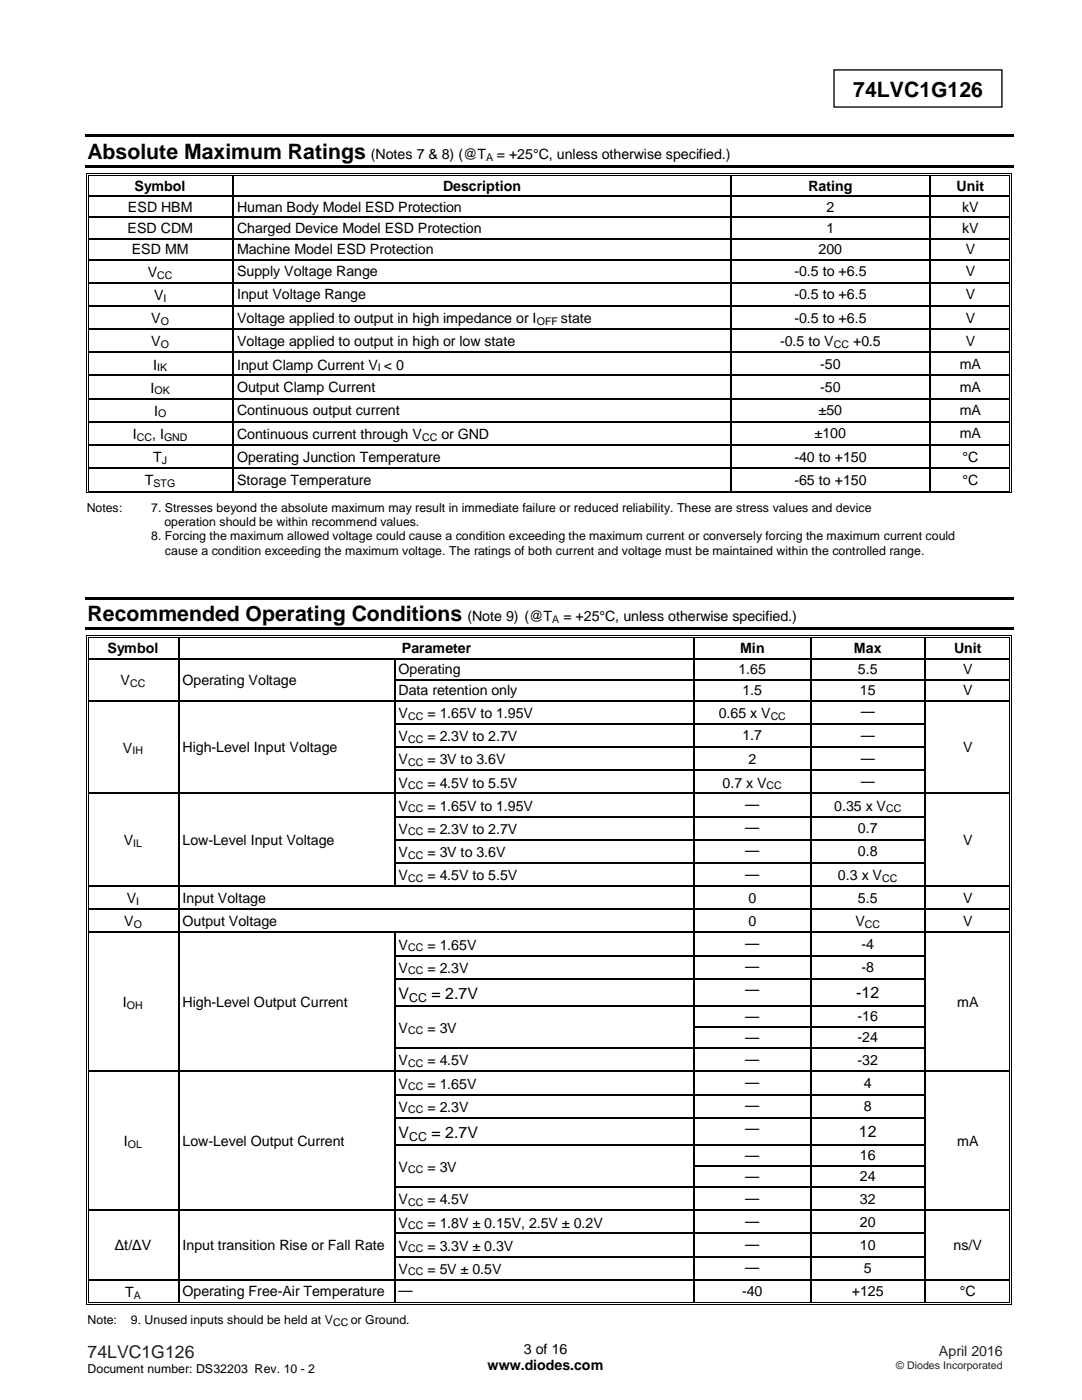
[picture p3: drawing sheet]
<svg xmlns="http://www.w3.org/2000/svg" width="216mm" height="279mm" viewBox="0 0 216 279" stroke-linecap="round" stroke-linejoin="round" font-family="sans-serif">
<defs><g id="words">
<g font-size="4.2">
<text x="170.3" y="19.3">74LVC1G126</text>
<text x="17.5" y="31.7">Absolute Maximum Ratings</text>
<text x="17.5" y="123.9">Recommended Operating Conditions</text>
</g>
<text font-size="3.5" fill="#231f20" x="17.5" y="270.9">74LVC1G126</text>
<g font-size="3.2">
<text x="79.5" y="199.4">V</text>
<text x="86.1" y="199.4">= 2.7V</text>
<text x="170.9" y="199.2">-12</text>
<text x="79.5" y="227.2">V</text>
<text x="86.1" y="227.2">= 2.7V</text>
<text x="171.4" y="226.9">12</text>
</g>
<g font-size="2.8">
<text x="74" y="31.7">(Notes 7 &amp; 8) (@T</text>
<text x="99.2" y="31.7">= +25°C, unless otherwise specified.)</text>
<text x="26.8" y="38">Symbol</text>
<text x="88.4" y="38">Description</text>
<text x="161.3" y="38">Rating</text>
<text x="190.9" y="38">Unit</text>
<text x="25.5" y="46.5">ESD CDM</text>
<text x="25.5" y="42.3">ESD HBM</text>
<text x="47.3" y="42.3">Human Body Model ESD Protection</text>
<text x="47.3" y="46.5">Charged Device Model ESD Protection</text>
<text x="164.9" y="42.3">2</text>
<text x="164.9" y="46.5">1</text>
<text x="192" y="42.3">kV</text>
<text x="192" y="46.5">kV</text>
<text x="26.3" y="50.7">ESD MM</text>
<text x="47.3" y="50.7">Machine Model ESD Protection</text>
<text x="163.3" y="50.7">200</text>
<text x="192.7" y="50.7">V</text>
<text x="29.5" y="55.3">V</text>
<text x="30.7" y="59.9">V</text>
<text x="47.3" y="55.1">Supply Voltage Range</text>
<text x="47.3" y="59.7">Input Voltage Range</text>
<text x="158.5" y="55.1">-0.5 to +6.5</text>
<text x="158.5" y="59.7">-0.5 to +6.5</text>
<text x="192.7" y="55.1">V</text>
<text x="192.7" y="59.7">V</text>
<text x="30.2" y="64.5">V</text>
<text x="47.3" y="64.5">Voltage applied to output in high impedance or I</text>
<text x="111.9" y="64.5">state</text>
<text x="158.5" y="64.4">-0.5 to +6.5</text>
<text x="192.7" y="64.4">V</text>
<text x="30.2" y="69.1">V</text>
<text x="47.3" y="69">Voltage applied to output in high or low state</text>
<text x="155.6" y="69.1">-0.5 to V</text>
<text x="170.2" y="69.1">+0.5</text>
<text x="192.7" y="69">V</text>
<text x="30.6" y="73.8">I</text>
<text x="47.3" y="73.8">Input Clamp Current V &lt; 0</text>
<text x="163.6" y="73.6">-50</text>
<text x="191.5" y="73.6">mA</text>
<text x="30" y="78.4">I</text>
<text x="30.7" y="83">I</text>
<text x="47.3" y="78.2">Output Clamp Current</text>
<text x="47.3" y="82.9">Continuous output current</text>
<text x="163.3" y="82.9">±50</text>
<text x="163.6" y="78.2">-50</text>
<text x="191.5" y="78.2">mA</text>
<text x="191.5" y="82.9">mA</text>
<text x="26.5" y="87.6">I</text>
<text x="30.4" y="87.6">, I</text>
<text x="47.3" y="87.6">Continuous current through V</text>
<text x="88.1" y="87.6">or GND</text>
<text x="162.5" y="87.5">±100</text>
<text x="191.5" y="87.5">mA</text>
<text x="30.6" y="92.3">T</text>
<text x="47.3" y="92.1">Operating Junction Temperature</text>
<text x="158.5" y="92.1">-40 to +150</text>
<text x="192.1" y="92.1">°C</text>
<text x="28.9" y="96.9">T</text>
<text x="47.3" y="96.7">Storage Temperature</text>
<text x="158.5" y="96.7">-65 to +150</text>
<text x="192.1" y="96.7">°C</text>
<text x="93.3" y="123.9">(Note 9) (@T</text>
<text x="112.4" y="123.9">= +25°C, unless otherwise specified.)</text>
<text x="21.4" y="130.3">Symbol</text>
<text x="80.2" y="130.3">Parameter</text>
<text x="147.7" y="130.3">Min</text>
<text x="170.4" y="130.3">Max</text>
<text x="190.4" y="130.3">Unit</text>
<text x="24.1" y="136.8">V</text>
<text x="36.4" y="136.6">Operating Voltage</text>
<text x="79.5" y="134.5">Operating</text>
<text x="147.3" y="134.5">1.65</text>
<text x="171.2" y="134.5">5.5</text>
<text x="192.2" y="134.5">V</text>
<text x="79.5" y="138.7">Data retention only</text>
<text x="79.5" y="143.3">V</text>
<text x="85.3" y="143.3">= 1.65V to 1.95V</text>
<text x="143.4" y="143.3">0.65 x V</text>
<text x="148.1" y="138.7">1.5</text>
<text x="171.6" y="138.7">15</text>
<text x="171.7" y="142.9">—</text>
<text x="192.2" y="138.7">V</text>
<text x="79.5" y="147.9">V</text>
<text x="85.3" y="147.9">= 2.3V to 2.7V</text>
<text x="148.1" y="147.8">1.7</text>
<text x="171.7" y="147.6">—</text>
<text x="24.5" y="150.2">V</text>
<text x="36.4" y="150.1">High-Level Input Voltage</text>
<text x="79.5" y="152.5">V</text>
<text x="85.3" y="152.5">= 3V to 3.6V</text>
<text x="149.3" y="152.4">2</text>
<text x="171.7" y="152.2">—</text>
<text x="192.2" y="150.1">V</text>
<text x="79.5" y="157.2">V</text>
<text x="79.5" y="161.8">V</text>
<text x="85.3" y="157.2">= 4.5V to 5.5V</text>
<text x="85.3" y="161.8">= 1.65V to 1.95V</text>
<text x="144.2" y="157.2">0.7 x V</text>
<text x="148.7" y="161.4">—</text>
<text x="166.4" y="161.8">0.35 x V</text>
<text x="171.7" y="156.8">—</text>
<text x="79.5" y="166.4">V</text>
<text x="85.3" y="166.4">= 2.3V to 2.7V</text>
<text x="148.7" y="166.1">—</text>
<text x="171.2" y="166.3">0.7</text>
<text x="24.7" y="168.7">V</text>
<text x="36.4" y="168.6">Low-Level Input Voltage</text>
<text x="79.5" y="171">V</text>
<text x="85.3" y="171">= 3V to 3.6V</text>
<text x="148.7" y="170.7">—</text>
<text x="171.2" y="170.9">0.8</text>
<text x="192.2" y="168.6">V</text>
<text x="79.5" y="175.7">V</text>
<text x="85.3" y="175.7">= 4.5V to 5.5V</text>
<text x="148.7" y="175.3">—</text>
<text x="167.2" y="175.7">0.3 x V</text>
<text x="24.8" y="184.9">V</text>
<text x="25.3" y="180.3">V</text>
<text x="36.4" y="180.2">Input Voltage</text>
<text x="36.4" y="184.8">Output Voltage</text>
<text x="149.3" y="180.2">0</text>
<text x="149.3" y="184.8">0</text>
<text x="170.7" y="184.9">V</text>
<text x="171.2" y="180.2">5.5</text>
<text x="192.2" y="180.2">V</text>
<text x="192.2" y="184.8">V</text>
<text x="79.5" y="189.5">V</text>
<text x="85.3" y="189.5">= 1.65V</text>
<text x="148.7" y="189.2">—</text>
<text x="171.9" y="189.4">-4</text>
<text x="79.5" y="194.1">V</text>
<text x="85.3" y="194.1">= 2.3V</text>
<text x="148.7" y="193.8">—</text>
<text x="171.9" y="194">-8</text>
<text x="24.5" y="201.1">I</text>
<text x="36.4" y="200.9">High-Level Output Current</text>
<text x="148.7" y="198.4">—</text>
<text x="148.7" y="203.9">—</text>
<text x="171.1" y="203.9">-16</text>
<text x="191" y="200.9">mA</text>
<text x="79.5" y="206.1">V</text>
<text x="85.3" y="206.1">= 3V</text>
<text x="148.7" y="208.1">—</text>
<text x="171.1" y="208.1">-24</text>
<text x="79.5" y="212.6">V</text>
<text x="85.3" y="212.6">= 4.5V</text>
<text x="148.7" y="212.3">—</text>
<text x="171.1" y="212.5">-32</text>
<text x="79.5" y="217.2">V</text>
<text x="79.5" y="221.9">V</text>
<text x="85.3" y="217.2">= 1.65V</text>
<text x="85.3" y="221.9">= 2.3V</text>
<text x="148.7" y="216.9">—</text>
<text x="148.7" y="221.5">—</text>
<text x="172.4" y="217.1">4</text>
<text x="172.4" y="221.7">8</text>
<text x="148.7" y="226.1">—</text>
<text x="24.7" y="228.8">I</text>
<text x="36.4" y="228.7">Low-Level Output Current</text>
<text x="79.5" y="233.8">V</text>
<text x="85.3" y="233.8">= 3V</text>
<text x="148.7" y="231.6">—</text>
<text x="171.6" y="231.6">16</text>
<text x="191" y="228.7">mA</text>
<text x="148.7" y="235.8">—</text>
<text x="171.6" y="235.8">24</text>
<text x="79.5" y="240.4">V</text>
<text x="79.5" y="245">V</text>
<text x="85.3" y="240.4">= 4.5V</text>
<text x="85.3" y="245">= 1.8V ± 0.15V, 2.5V ± 0.2V</text>
<text x="148.7" y="240">—</text>
<text x="148.7" y="244.6">—</text>
<text x="171.6" y="240.2">32</text>
<text x="171.6" y="244.8">20</text>
<text x="22.9" y="249.5">Δt/ΔV</text>
<text x="36.4" y="249.5">Input transition Rise or Fall Rate</text>
<text x="79.5" y="249.6">V</text>
<text x="85.3" y="249.6">= 3.3V ± 0.3V</text>
<text x="148.7" y="249.3">—</text>
<text x="171.6" y="249.5">10</text>
<text x="190.3" y="249.5">ns/V</text>
<text x="79.5" y="254.2">V</text>
<text x="85.3" y="254.2">= 5V ± 0.5V</text>
<text x="148.7" y="253.9">—</text>
<text x="172.4" y="254.1">5</text>
<text x="24.9" y="258.8">T</text>
<text x="36.4" y="258.7">Operating Free-Air Temperature</text>
<text x="79.5" y="258.5">—</text>
<text x="148.1" y="258.7">-40</text>
<text x="170" y="258.7">+125</text>
<text x="191.5" y="258.7">°C</text>
<text x="97.3" y="273.5">www.diodes.com</text>
<text x="104.5" y="270.2">3 of 16</text>
</g>
<text font-size="2.8" fill="#231f20" x="187.4" y="270.6">April 2016</text>
<g font-size="2.5">
<text x="17.3" y="102.1">Notes:</text>
<text x="30.2" y="102.1">7. Stresses beyond the absolute maximum may result in immediate failure or reduced reliability. These are stress values and device</text>
<text x="30.2" y="107.8">8. Forcing the maximum allowed voltage could cause a condition exceeding the maximum current or conversely forcing the maximum current could</text>
<text x="32.8" y="105">operation should be within recommend values.</text>
<text x="32.9" y="110.7">cause a condition exceeding the maximum voltage. The ratings of both current and voltage must be maintained within the controlled range.</text>
<text x="81.6" y="200">CC</text>
<text x="81.6" y="227.7">CC</text>
<text x="17.5" y="264.2">Note:</text>
<text x="26.1" y="264.2">9. Unused inputs should be held at V</text>
<text x="70" y="264.2">or Ground.</text>
<text x="17.5" y="274">Document number: DS32203 Rev. 10 - 2</text>
</g>
<g font-size="2.1">
<text x="97" y="32.1">A</text>
<text x="31.4" y="55.6">CC</text>
<text x="32.1" y="64.9">O</text>
<text x="32.6" y="60.2">I</text>
<text x="107.1" y="64.9">OFF</text>
<text x="32.1" y="69.5">O</text>
<text x="166.4" y="69.5">CC</text>
<text x="31.4" y="74.1">IK</text>
<text x="75.4" y="74.1">I</text>
<text x="30.8" y="78.7">OK</text>
<text x="31.5" y="83.3">O</text>
<text x="27.3" y="88">CC</text>
<text x="32.7" y="88">GND</text>
<text x="84.2" y="88">CC</text>
<text x="32.3" y="92.6">J</text>
<text x="30.7" y="97.2">STG</text>
<text x="110.2" y="124.3">A</text>
<text x="26" y="137.1">CC</text>
<text x="81.4" y="143.6">CC</text>
<text x="153.8" y="143.6">CC</text>
<text x="81.4" y="148.3">CC</text>
<text x="26.4" y="150.6">IH</text>
<text x="81.4" y="152.9">CC</text>
<text x="81.4" y="157.5">CC</text>
<text x="153" y="157.5">CC</text>
<text x="81.4" y="162.1">CC</text>
<text x="81.4" y="166.7">CC</text>
<text x="176.8" y="162.1">CC</text>
<text x="26.6" y="169.1">IL</text>
<text x="81.4" y="171.3">CC</text>
<text x="81.4" y="176">CC</text>
<text x="176" y="176">CC</text>
<text x="26.7" y="185.2">O</text>
<text x="27.2" y="180.6">I</text>
<text x="172.6" y="185.2">CC</text>
<text x="81.4" y="189.8">CC</text>
<text x="81.4" y="194.5">CC</text>
<text x="25.3" y="201.4">OH</text>
<text x="81.4" y="206.4">CC</text>
<text x="81.4" y="213">CC</text>
<text x="81.4" y="217.6">CC</text>
<text x="81.4" y="222.2">CC</text>
<text x="25.5" y="229.1">OL</text>
<text x="81.4" y="234.2">CC</text>
<text x="81.4" y="240.7">CC</text>
<text x="81.4" y="245.3">CC</text>
<text x="81.4" y="249.9">CC</text>
<text x="81.4" y="254.5">CC</text>
<text x="26.7" y="259.2">A</text>
<text x="66.5" y="264.6">CC</text>
</g>
<text font-size="2.1" fill="#231f20" x="178.9" y="273.2">© Diodes Incorporated</text>
</g></defs>
<path d="M166.4 14h33.5v7.4h-33.5z" fill="none" stroke="#000" stroke-width=".26"/>
<g fill="#000">
<path d="M17 26.9h185.2v.5h-185.2z" fill-rule="evenodd"/>
<path d="M17 33h185.2v.5h-185.2z" fill-rule="evenodd"/>
<path d="M17.2 34.6h.2v.5h-.2z" fill-rule="evenodd"/>
<path d="M17.2 34.6h.5v.2h-.5z" fill-rule="evenodd"/>
<path d="M17.2 39h.2v.3h-.2z" fill-rule="evenodd"/>
<path d="M17.6 34.9h.1v.2h-.1z" fill-rule="evenodd"/>
<path d="M17.6 34.9h.1v.2h-.1z" fill-rule="evenodd"/>
<path d="M17.6 39h.1v.3h-.1z" fill-rule="evenodd"/>
<path d="M46.4 35.1h.3z" fill-rule="evenodd"/>
<path d="M46.4 34.6h.5v.2h-.5z" fill-rule="evenodd"/>
<path d="M46.4 34.9h.5v.2h-.5z" fill-rule="evenodd"/>
<path d="M46.4 39h.3v.3h-.3z" fill-rule="evenodd"/>
<path d="M145.7 35.1h.2z" fill-rule="evenodd"/>
<path d="M145.7 34.6h.5v.2h-.5z" fill-rule="evenodd"/>
<path d="M145.7 34.9h.5v.2h-.5z" fill-rule="evenodd"/>
<path d="M145.7 39h.2v.3h-.2z" fill-rule="evenodd"/>
<path d="M185.5 35.1h.3z" fill-rule="evenodd"/>
<path d="M185.5 34.6h.5v.2h-.5z" fill-rule="evenodd"/>
<path d="M185.5 34.9h.5v.2h-.5z" fill-rule="evenodd"/>
<path d="M185.5 39h.3v.3h-.3z" fill-rule="evenodd"/>
<path d="M201.4 34.6h.5v.2h-.5z" fill-rule="evenodd"/>
<path d="M201.4 34.9h.2v.2h-.2z" fill-rule="evenodd"/>
<path d="M201.4 34.9h.2v.2h-.2z" fill-rule="evenodd"/>
<path d="M201.4 39h.2v.3h-.2z" fill-rule="evenodd"/>
<path d="M201.8 34.6h.1v.5h-.1z" fill-rule="evenodd"/>
<path d="M201.8 39h.1v.3h-.1z" fill-rule="evenodd"/>
<path d="M17.2 43.3h.2v.2h-.2z" fill-rule="evenodd"/>
<path d="M17.2 47.5h.2v.3h-.2z" fill-rule="evenodd"/>
<path d="M17.2 51.7h.2v.3h-.2z" fill-rule="evenodd"/>
<path d="M17.2 56.3h.2v.3h-.2z" fill-rule="evenodd"/>
<path d="M17.6 43.3h.1v.2h-.1z" fill-rule="evenodd"/>
<path d="M17.6 47.5h.1v.3h-.1z" fill-rule="evenodd"/>
<path d="M17.6 51.7h.1v.3h-.1z" fill-rule="evenodd"/>
<path d="M17.6 56.3h.1v.3h-.1z" fill-rule="evenodd"/>
<path d="M46.4 43.3h.3v.2h-.3z" fill-rule="evenodd"/>
<path d="M46.4 47.5h.3v.3h-.3z" fill-rule="evenodd"/>
<path d="M46.4 51.7h.3v.3h-.3z" fill-rule="evenodd"/>
<path d="M46.4 56.3h.3v.3h-.3z" fill-rule="evenodd"/>
<path d="M145.7 43.3h.2v.2h-.2z" fill-rule="evenodd"/>
<path d="M145.7 47.5h.2v.3h-.2z" fill-rule="evenodd"/>
<path d="M145.7 51.7h.2v.3h-.2z" fill-rule="evenodd"/>
<path d="M145.7 56.3h.2v.3h-.2z" fill-rule="evenodd"/>
<path d="M185.5 43.3h.3v.2h-.3z" fill-rule="evenodd"/>
<path d="M185.5 47.5h.3v.3h-.3z" fill-rule="evenodd"/>
<path d="M185.5 51.7h.3v.3h-.3z" fill-rule="evenodd"/>
<path d="M185.5 56.3h.3v.3h-.3z" fill-rule="evenodd"/>
<path d="M201.4 43.3h.2v.2h-.2z" fill-rule="evenodd"/>
<path d="M201.4 47.5h.2v.3h-.2z" fill-rule="evenodd"/>
<path d="M201.4 51.7h.2v.3h-.2z" fill-rule="evenodd"/>
<path d="M201.4 56.3h.2v.3h-.2z" fill-rule="evenodd"/>
<path d="M201.8 43.3h.1v.2h-.1z" fill-rule="evenodd"/>
<path d="M201.8 47.5h.1v.3h-.1z" fill-rule="evenodd"/>
<path d="M201.8 51.7h.1v.3h-.1z" fill-rule="evenodd"/>
<path d="M201.8 56.3h.1v.3h-.1z" fill-rule="evenodd"/>
<path d="M17.2 61h.2v.2h-.2z" fill-rule="evenodd"/>
<path d="M17.2 65.6h.2v.2h-.2z" fill-rule="evenodd"/>
<path d="M17.2 70.2h.2v.2h-.2z" fill-rule="evenodd"/>
<path d="M17.2 74.8h.2v.3h-.2z" fill-rule="evenodd"/>
<path d="M17.2 79.4h.2v.3h-.2z" fill-rule="evenodd"/>
<path d="M17.6 61h.1v.2h-.1z" fill-rule="evenodd"/>
<path d="M17.6 65.6h.1v.2h-.1z" fill-rule="evenodd"/>
<path d="M17.6 70.2h.1v.2h-.1z" fill-rule="evenodd"/>
<path d="M17.6 74.8h.1v.3h-.1z" fill-rule="evenodd"/>
<path d="M17.6 79.4h.1v.3h-.1z" fill-rule="evenodd"/>
<path d="M46.4 61h.3v.2h-.3z" fill-rule="evenodd"/>
<path d="M46.4 65.6h.3v.2h-.3z" fill-rule="evenodd"/>
<path d="M46.4 70.2h.3v.2h-.3z" fill-rule="evenodd"/>
<path d="M46.4 74.8h.3v.3h-.3z" fill-rule="evenodd"/>
<path d="M46.4 79.4h.3v.3h-.3z" fill-rule="evenodd"/>
<path d="M145.7 61h.2v.2h-.2z" fill-rule="evenodd"/>
<path d="M145.7 65.6h.2v.2h-.2z" fill-rule="evenodd"/>
<path d="M145.7 70.2h.2v.2h-.2z" fill-rule="evenodd"/>
<path d="M145.7 74.8h.2v.3h-.2z" fill-rule="evenodd"/>
<path d="M145.7 79.4h.2v.3h-.2z" fill-rule="evenodd"/>
<path d="M185.5 61h.3v.2h-.3z" fill-rule="evenodd"/>
<path d="M185.5 65.6h.3v.2h-.3z" fill-rule="evenodd"/>
<path d="M185.5 70.2h.3v.2h-.3z" fill-rule="evenodd"/>
<path d="M185.5 74.8h.3v.3h-.3z" fill-rule="evenodd"/>
<path d="M185.5 79.4h.3v.3h-.3z" fill-rule="evenodd"/>
<path d="M201.4 61h.2v.2h-.2z" fill-rule="evenodd"/>
<path d="M201.4 65.6h.2v.2h-.2z" fill-rule="evenodd"/>
<path d="M201.4 70.2h.2v.2h-.2z" fill-rule="evenodd"/>
<path d="M201.4 74.8h.2v.3h-.2z" fill-rule="evenodd"/>
<path d="M201.4 79.4h.2v.3h-.2z" fill-rule="evenodd"/>
<path d="M201.8 61h.1v.2h-.1z" fill-rule="evenodd"/>
<path d="M201.8 65.6h.1v.2h-.1z" fill-rule="evenodd"/>
<path d="M201.8 70.2h.1v.2h-.1z" fill-rule="evenodd"/>
<path d="M201.8 74.8h.1v.3h-.1z" fill-rule="evenodd"/>
<path d="M201.8 79.4h.1v.3h-.1z" fill-rule="evenodd"/>
<path d="M17.2 84h.2v.3h-.2z" fill-rule="evenodd"/>
<path d="M17.2 88.7h.2v.2h-.2z" fill-rule="evenodd"/>
<path d="M17.2 93.3h.2v.3h-.2z" fill-rule="evenodd"/>
<path d="M17.2 97.9h.2v.5h-.2z" fill-rule="evenodd"/>
<path d="M17.2 98.3h.5v.1h-.5z" fill-rule="evenodd"/>
<path d="M17.6 84h.1v.3h-.1z" fill-rule="evenodd"/>
<path d="M17.6 88.7h.1v.2h-.1z" fill-rule="evenodd"/>
<path d="M17.6 93.3h.1v.3h-.1z" fill-rule="evenodd"/>
<path d="M17.6 97.9h.1v.2h-.1z" fill-rule="evenodd"/>
<path d="M17.6 97.9h.1v.2h-.1z" fill-rule="evenodd"/>
<path d="M46.4 84h.3v.3h-.3z" fill-rule="evenodd"/>
<path d="M46.4 88.7h.3v.2h-.3z" fill-rule="evenodd"/>
<path d="M46.4 93.3h.3v.3h-.3z" fill-rule="evenodd"/>
<path d="M46.4 97.9h.5v.2h-.5z" fill-rule="evenodd"/>
<path d="M46.4 98.3h.5v.1h-.5z" fill-rule="evenodd"/>
<path d="M145.7 84h.2v.3h-.2z" fill-rule="evenodd"/>
<path d="M145.7 88.7h.2v.2h-.2z" fill-rule="evenodd"/>
<path d="M145.7 93.3h.2v.3h-.2z" fill-rule="evenodd"/>
<path d="M145.7 97.9h.5v.2h-.5z" fill-rule="evenodd"/>
<path d="M145.7 98.3h.5v.1h-.5z" fill-rule="evenodd"/>
<path d="M185.5 84h.3v.3h-.3z" fill-rule="evenodd"/>
<path d="M185.5 88.7h.3v.2h-.3z" fill-rule="evenodd"/>
<path d="M185.5 93.3h.3v.3h-.3z" fill-rule="evenodd"/>
<path d="M185.5 97.9h.5v.2h-.5z" fill-rule="evenodd"/>
<path d="M185.5 98.3h.5v.1h-.5z" fill-rule="evenodd"/>
<path d="M201.4 84h.2v.3h-.2z" fill-rule="evenodd"/>
<path d="M201.4 88.7h.2v.2h-.2z" fill-rule="evenodd"/>
<path d="M201.4 93.3h.2v.3h-.2z" fill-rule="evenodd"/>
<path d="M201.4 98.3h.5v.1h-.5z" fill-rule="evenodd"/>
<path d="M201.4 97.9h.2v.2h-.2z" fill-rule="evenodd"/>
<path d="M201.4 97.9h.2v.2h-.2z" fill-rule="evenodd"/>
<path d="M201.8 84h.1v.3h-.1z" fill-rule="evenodd"/>
<path d="M201.8 88.7h.1v.2h-.1z" fill-rule="evenodd"/>
<path d="M201.8 93.3h.1v.3h-.1z" fill-rule="evenodd"/>
<path d="M201.8 97.9h.1v.5h-.1z" fill-rule="evenodd"/>
<path d="M17 119.1h185.2v.5h-185.2z" fill-rule="evenodd"/>
<path d="M17 125.2h185.2v.5h-185.2z" fill-rule="evenodd"/>
<path d="M17.2 126.8h.2v.6h-.2z" fill-rule="evenodd"/>
<path d="M17.2 126.8h.5v.2h-.5z" fill-rule="evenodd"/>
<path d="M17.2 131.3h.2v.2h-.2z" fill-rule="evenodd"/>
<path d="M17.2 135.5h.2v.3h-.2z" fill-rule="evenodd"/>
<path d="M17.2 139.7h.2v.3h-.2z" fill-rule="evenodd"/>
<path d="M17.6 127.1h.1v.3h-.1z" fill-rule="evenodd"/>
<path d="M17.6 127.1h.1v.2h-.1z" fill-rule="evenodd"/>
<path d="M17.6 131.3h.1v.2h-.1z" fill-rule="evenodd"/>
<path d="M17.6 135.5h.1v.3h-.1z" fill-rule="evenodd"/>
<path d="M17.6 139.7h.1v.3h-.1z" fill-rule="evenodd"/>
<path d="M35.5 127.3l.3 .1z" fill-rule="evenodd"/>
<path d="M35.5 126.8h.5v.2h-.5z" fill-rule="evenodd"/>
<path d="M35.5 127.1h.5v.2h-.5z" fill-rule="evenodd"/>
<path d="M35.5 131.3h.3v.2h-.3z" fill-rule="evenodd"/>
<path d="M35.5 135.5h.3v.3h-.3z" fill-rule="evenodd"/>
<path d="M35.5 139.7h.3v.3h-.3z" fill-rule="evenodd"/>
<path d="M78.7 131.3h.2v.2h-.2z" fill-rule="evenodd"/>
<path d="M78.7 135.5h.2v.3h-.2z" fill-rule="evenodd"/>
<path d="M78.7 139.7h.2v.3h-.2z" fill-rule="evenodd"/>
<path d="M138.4 127.3l.3 .1z" fill-rule="evenodd"/>
<path d="M138.4 126.8h.5v.2h-.5z" fill-rule="evenodd"/>
<path d="M138.4 127.1h.5v.2h-.5z" fill-rule="evenodd"/>
<path d="M138.4 131.3h.3v.2h-.3z" fill-rule="evenodd"/>
<path d="M138.4 135.5h.3v.3h-.3z" fill-rule="evenodd"/>
<path d="M138.4 139.7h.3v.3h-.3z" fill-rule="evenodd"/>
<path d="M161.7 127.3l.2 .1z" fill-rule="evenodd"/>
<path d="M161.7 126.8h.5v.2h-.5z" fill-rule="evenodd"/>
<path d="M161.7 127.1h.5v.2h-.5z" fill-rule="evenodd"/>
<path d="M161.7 131.3h.2v.2h-.2z" fill-rule="evenodd"/>
<path d="M161.7 135.5h.2v.3h-.2z" fill-rule="evenodd"/>
<path d="M161.7 139.7h.2v.3h-.2z" fill-rule="evenodd"/>
<path d="M184.4 127.3l.3 .1z" fill-rule="evenodd"/>
<path d="M184.4 126.8h.5v.2h-.5z" fill-rule="evenodd"/>
<path d="M184.4 127.1h.5v.2h-.5z" fill-rule="evenodd"/>
<path d="M184.4 131.3h.3v.2h-.3z" fill-rule="evenodd"/>
<path d="M184.4 135.5h.3v.3h-.3z" fill-rule="evenodd"/>
<path d="M184.4 139.7h.3v.3h-.3z" fill-rule="evenodd"/>
<path d="M201.4 126.8h.5v.2h-.5z" fill-rule="evenodd"/>
<path d="M201.4 127.1h.2v.3h-.2z" fill-rule="evenodd"/>
<path d="M201.4 127.1h.2v.2h-.2z" fill-rule="evenodd"/>
<path d="M201.4 131.3h.2v.2h-.2z" fill-rule="evenodd"/>
<path d="M201.4 135.5h.2v.3h-.2z" fill-rule="evenodd"/>
<path d="M201.4 139.7h.2v.3h-.2z" fill-rule="evenodd"/>
<path d="M201.8 126.8h.1v.6h-.1z" fill-rule="evenodd"/>
<path d="M201.8 131.3h.1v.2h-.1z" fill-rule="evenodd"/>
<path d="M201.8 135.5h.1v.3h-.1z" fill-rule="evenodd"/>
<path d="M201.8 139.7h.1v.3h-.1z" fill-rule="evenodd"/>
<path d="M17.2 144.3h.2v.3h-.2z" fill-rule="evenodd"/>
<path d="M17.2 149h.2v.2h-.2z" fill-rule="evenodd"/>
<path d="M17.2 153.6h.2v.3h-.2z" fill-rule="evenodd"/>
<path d="M17.2 158.2h.2v.3h-.2z" fill-rule="evenodd"/>
<path d="M17.6 144.3h.1v.3h-.1z" fill-rule="evenodd"/>
<path d="M17.6 149h.1v.2h-.1z" fill-rule="evenodd"/>
<path d="M17.6 153.6h.1v.3h-.1z" fill-rule="evenodd"/>
<path d="M17.6 158.2h.1v.3h-.1z" fill-rule="evenodd"/>
<path d="M35.5 144.3h.3v.3h-.3z" fill-rule="evenodd"/>
<path d="M35.5 149h.3v.2h-.3z" fill-rule="evenodd"/>
<path d="M35.5 153.6h.3v.3h-.3z" fill-rule="evenodd"/>
<path d="M35.5 158.2h.3v.3h-.3z" fill-rule="evenodd"/>
<path d="M78.7 144.3h.2v.3h-.2z" fill-rule="evenodd"/>
<path d="M78.7 149h.2v.2h-.2z" fill-rule="evenodd"/>
<path d="M78.7 153.6h.2v.3h-.2z" fill-rule="evenodd"/>
<path d="M78.7 158.2h.2v.3h-.2z" fill-rule="evenodd"/>
<path d="M138.4 144.3h.3v.3h-.3z" fill-rule="evenodd"/>
<path d="M138.4 149h.3v.2h-.3z" fill-rule="evenodd"/>
<path d="M138.4 153.6h.3v.3h-.3z" fill-rule="evenodd"/>
<path d="M138.4 158.2h.3v.3h-.3z" fill-rule="evenodd"/>
<path d="M161.7 144.3h.2v.3h-.2z" fill-rule="evenodd"/>
<path d="M161.7 149h.2v.2h-.2z" fill-rule="evenodd"/>
<path d="M161.7 153.6h.2v.3h-.2z" fill-rule="evenodd"/>
<path d="M161.7 158.2h.2v.3h-.2z" fill-rule="evenodd"/>
<path d="M184.4 144.3h.3v.3h-.3z" fill-rule="evenodd"/>
<path d="M184.4 149h.3v.2h-.3z" fill-rule="evenodd"/>
<path d="M184.4 153.6h.3v.3h-.3z" fill-rule="evenodd"/>
<path d="M184.4 158.2h.3v.3h-.3z" fill-rule="evenodd"/>
<path d="M201.4 144.3h.2v.3h-.2z" fill-rule="evenodd"/>
<path d="M201.4 149h.2v.2h-.2z" fill-rule="evenodd"/>
<path d="M201.4 153.6h.2v.3h-.2z" fill-rule="evenodd"/>
<path d="M201.4 158.2h.2v.3h-.2z" fill-rule="evenodd"/>
<path d="M201.8 144.3h.1v.3h-.1z" fill-rule="evenodd"/>
<path d="M201.8 149h.1v.2h-.1z" fill-rule="evenodd"/>
<path d="M201.8 153.6h.1v.3h-.1z" fill-rule="evenodd"/>
<path d="M201.8 158.2h.1v.3h-.1z" fill-rule="evenodd"/>
<path d="M17.2 162.8h.2v.3h-.2z" fill-rule="evenodd"/>
<path d="M17.2 167.5h.2v.2h-.2z" fill-rule="evenodd"/>
<path d="M17.2 172.1h.2v.2h-.2z" fill-rule="evenodd"/>
<path d="M17.2 176.7h.2v.3h-.2z" fill-rule="evenodd"/>
<path d="M17.6 162.8h.1v.3h-.1z" fill-rule="evenodd"/>
<path d="M17.6 167.5h.1v.2h-.1z" fill-rule="evenodd"/>
<path d="M17.6 172.1h.1v.2h-.1z" fill-rule="evenodd"/>
<path d="M17.6 176.7h.1v.3h-.1z" fill-rule="evenodd"/>
<path d="M35.5 162.8h.3v.3h-.3z" fill-rule="evenodd"/>
<path d="M35.5 167.5h.3v.2h-.3z" fill-rule="evenodd"/>
<path d="M35.5 172.1h.3v.2h-.3z" fill-rule="evenodd"/>
<path d="M35.5 176.7h.3v.3h-.3z" fill-rule="evenodd"/>
<path d="M78.7 162.8h.2v.3h-.2z" fill-rule="evenodd"/>
<path d="M78.7 167.5h.2v.2h-.2z" fill-rule="evenodd"/>
<path d="M78.7 172.1h.2v.2h-.2z" fill-rule="evenodd"/>
<path d="M78.7 176.7h.2v.3h-.2z" fill-rule="evenodd"/>
<path d="M138.4 162.8h.3v.3h-.3z" fill-rule="evenodd"/>
<path d="M138.4 167.5h.3v.2h-.3z" fill-rule="evenodd"/>
<path d="M138.4 172.1h.3v.2h-.3z" fill-rule="evenodd"/>
<path d="M138.4 176.7h.3v.3h-.3z" fill-rule="evenodd"/>
<path d="M161.7 162.8h.2v.3h-.2z" fill-rule="evenodd"/>
<path d="M161.7 167.5h.2v.2h-.2z" fill-rule="evenodd"/>
<path d="M161.7 172.1h.2v.2h-.2z" fill-rule="evenodd"/>
<path d="M161.7 176.7h.2v.3h-.2z" fill-rule="evenodd"/>
<path d="M184.4 162.8h.3v.3h-.3z" fill-rule="evenodd"/>
<path d="M184.4 167.5h.3v.2h-.3z" fill-rule="evenodd"/>
<path d="M184.4 172.1h.3v.2h-.3z" fill-rule="evenodd"/>
<path d="M184.4 176.7h.3v.3h-.3z" fill-rule="evenodd"/>
<path d="M201.4 162.8h.2v.3h-.2z" fill-rule="evenodd"/>
<path d="M201.4 167.5h.2v.2h-.2z" fill-rule="evenodd"/>
<path d="M201.4 172.1h.2v.2h-.2z" fill-rule="evenodd"/>
<path d="M201.4 176.7h.2v.3h-.2z" fill-rule="evenodd"/>
<path d="M201.8 162.8h.1v.3h-.1z" fill-rule="evenodd"/>
<path d="M201.8 167.5h.1v.2h-.1z" fill-rule="evenodd"/>
<path d="M201.8 172.1h.1v.2h-.1z" fill-rule="evenodd"/>
<path d="M201.8 176.7h.1v.3h-.1z" fill-rule="evenodd"/>
<path d="M17.2 181.3h.2v.3h-.2z" fill-rule="evenodd"/>
<path d="M17.2 186h.2v.2h-.2z" fill-rule="evenodd"/>
<path d="M17.2 190.6h.2v.2h-.2z" fill-rule="evenodd"/>
<path d="M17.2 195.2h.2v.2h-.2z" fill-rule="evenodd"/>
<path d="M17.6 181.3h.1v.3h-.1z" fill-rule="evenodd"/>
<path d="M17.6 186h.1v.2h-.1z" fill-rule="evenodd"/>
<path d="M17.6 190.6h.1v.2h-.1z" fill-rule="evenodd"/>
<path d="M17.6 195.2h.1v.2h-.1z" fill-rule="evenodd"/>
<path d="M35.5 181.3h.3v.3h-.3z" fill-rule="evenodd"/>
<path d="M35.5 186h.3v.2h-.3z" fill-rule="evenodd"/>
<path d="M35.5 190.6h.3v.2h-.3z" fill-rule="evenodd"/>
<path d="M35.5 195.2h.3v.2h-.3z" fill-rule="evenodd"/>
<path d="M78.7 186h.2v.2h-.2z" fill-rule="evenodd"/>
<path d="M78.7 190.6h.2v.2h-.2z" fill-rule="evenodd"/>
<path d="M78.7 195.2h.2v.2h-.2z" fill-rule="evenodd"/>
<path d="M138.4 181.3h.3v.3h-.3z" fill-rule="evenodd"/>
<path d="M138.4 186h.3v.2h-.3z" fill-rule="evenodd"/>
<path d="M138.4 190.6h.3v.2h-.3z" fill-rule="evenodd"/>
<path d="M138.4 195.2h.3v.2h-.3z" fill-rule="evenodd"/>
<path d="M161.7 181.3h.2v.3h-.2z" fill-rule="evenodd"/>
<path d="M161.7 186h.2v.2h-.2z" fill-rule="evenodd"/>
<path d="M161.7 190.6h.2v.2h-.2z" fill-rule="evenodd"/>
<path d="M161.7 195.2h.2v.2h-.2z" fill-rule="evenodd"/>
<path d="M184.4 181.3h.3v.3h-.3z" fill-rule="evenodd"/>
<path d="M184.4 186h.3v.2h-.3z" fill-rule="evenodd"/>
<path d="M184.4 190.6h.3v.2h-.3z" fill-rule="evenodd"/>
<path d="M184.4 195.2h.3v.2h-.3z" fill-rule="evenodd"/>
<path d="M201.4 181.3h.2v.3h-.2z" fill-rule="evenodd"/>
<path d="M201.4 186h.2v.2h-.2z" fill-rule="evenodd"/>
<path d="M201.4 190.6h.2v.2h-.2z" fill-rule="evenodd"/>
<path d="M201.4 195.2h.2v.2h-.2z" fill-rule="evenodd"/>
<path d="M201.8 181.3h.1v.3h-.1z" fill-rule="evenodd"/>
<path d="M201.8 186h.1v.2h-.1z" fill-rule="evenodd"/>
<path d="M201.8 190.6h.1v.2h-.1z" fill-rule="evenodd"/>
<path d="M201.8 195.2h.1v.2h-.1z" fill-rule="evenodd"/>
<path d="M17.2 200.6h.2v.3h-.2z" fill-rule="evenodd"/>
<path d="M17.2 204.8h.2v.3h-.2z" fill-rule="evenodd"/>
<path d="M17.2 209.1h.2v.2h-.2z" fill-rule="evenodd"/>
<path d="M17.2 213.7h.2v.2h-.2z" fill-rule="evenodd"/>
<path d="M17.2 218.3h.2v.3h-.2z" fill-rule="evenodd"/>
<path d="M17.6 200.6h.1v.3h-.1z" fill-rule="evenodd"/>
<path d="M17.6 204.8h.1v.3h-.1z" fill-rule="evenodd"/>
<path d="M17.6 209.1h.1v.2h-.1z" fill-rule="evenodd"/>
<path d="M17.6 213.7h.1v.2h-.1z" fill-rule="evenodd"/>
<path d="M17.6 218.3h.1v.3h-.1z" fill-rule="evenodd"/>
<path d="M35.5 200.6h.3v.3h-.3z" fill-rule="evenodd"/>
<path d="M35.5 204.8h.3v.3h-.3z" fill-rule="evenodd"/>
<path d="M35.5 209.1h.3v.2h-.3z" fill-rule="evenodd"/>
<path d="M35.5 213.7h.3v.2h-.3z" fill-rule="evenodd"/>
<path d="M35.5 218.3h.3v.3h-.3z" fill-rule="evenodd"/>
<path d="M78.7 200.6h.2v.3h-.2z" fill-rule="evenodd"/>
<path d="M78.7 204.8h.2v.3h-.2z" fill-rule="evenodd"/>
<path d="M78.7 209.1h.2v.2h-.2z" fill-rule="evenodd"/>
<path d="M78.7 213.7h.2v.2h-.2z" fill-rule="evenodd"/>
<path d="M78.7 218.3h.2v.3h-.2z" fill-rule="evenodd"/>
<path d="M138.4 200.6h.3v.3h-.3z" fill-rule="evenodd"/>
<path d="M138.4 204.8h.3v.3h-.3z" fill-rule="evenodd"/>
<path d="M138.4 209.1h.3v.2h-.3z" fill-rule="evenodd"/>
<path d="M138.4 213.7h.3v.2h-.3z" fill-rule="evenodd"/>
<path d="M138.4 218.3h.3v.3h-.3z" fill-rule="evenodd"/>
<path d="M161.7 200.6h.2v.3h-.2z" fill-rule="evenodd"/>
<path d="M161.7 204.8h.2v.3h-.2z" fill-rule="evenodd"/>
<path d="M161.7 209.1h.2v.2h-.2z" fill-rule="evenodd"/>
<path d="M161.7 213.7h.2v.2h-.2z" fill-rule="evenodd"/>
<path d="M161.7 218.3h.2v.3h-.2z" fill-rule="evenodd"/>
<path d="M184.4 200.6h.3v.3h-.3z" fill-rule="evenodd"/>
<path d="M184.4 204.8h.3v.3h-.3z" fill-rule="evenodd"/>
<path d="M184.4 209.1h.3v.2h-.3z" fill-rule="evenodd"/>
<path d="M184.4 213.7h.3v.2h-.3z" fill-rule="evenodd"/>
<path d="M184.4 218.3h.3v.3h-.3z" fill-rule="evenodd"/>
<path d="M201.4 200.6h.2v.3h-.2z" fill-rule="evenodd"/>
<path d="M201.4 204.8h.2v.3h-.2z" fill-rule="evenodd"/>
<path d="M201.4 209.1h.2v.2h-.2z" fill-rule="evenodd"/>
<path d="M201.4 213.7h.2v.2h-.2z" fill-rule="evenodd"/>
<path d="M201.4 218.3h.2v.3h-.2z" fill-rule="evenodd"/>
<path d="M201.8 200.6h.1v.3h-.1z" fill-rule="evenodd"/>
<path d="M201.8 204.8h.1v.3h-.1z" fill-rule="evenodd"/>
<path d="M201.8 209.1h.1v.2h-.1z" fill-rule="evenodd"/>
<path d="M201.8 213.7h.1v.2h-.1z" fill-rule="evenodd"/>
<path d="M201.8 218.3h.1v.3h-.1z" fill-rule="evenodd"/>
<path d="M17.2 222.9h.2v.3h-.2z" fill-rule="evenodd"/>
<path d="M17.2 228.3h.2v.3h-.2z" fill-rule="evenodd"/>
<path d="M17.2 232.6h.2v.2h-.2z" fill-rule="evenodd"/>
<path d="M17.2 236.8h.2v.3h-.2z" fill-rule="evenodd"/>
<path d="M17.6 222.9h.1v.3h-.1z" fill-rule="evenodd"/>
<path d="M17.6 228.3h.1v.3h-.1z" fill-rule="evenodd"/>
<path d="M17.6 232.6h.1v.2h-.1z" fill-rule="evenodd"/>
<path d="M17.6 236.8h.1v.3h-.1z" fill-rule="evenodd"/>
<path d="M35.5 222.9h.3v.3h-.3z" fill-rule="evenodd"/>
<path d="M35.5 228.3h.3v.3h-.3z" fill-rule="evenodd"/>
<path d="M35.5 232.6h.3v.2h-.3z" fill-rule="evenodd"/>
<path d="M35.5 236.8h.3v.3h-.3z" fill-rule="evenodd"/>
<path d="M78.7 222.9h.2v.3h-.2z" fill-rule="evenodd"/>
<path d="M78.7 228.3h.2v.3h-.2z" fill-rule="evenodd"/>
<path d="M78.7 232.6h.2v.2h-.2z" fill-rule="evenodd"/>
<path d="M78.7 236.8h.2v.3h-.2z" fill-rule="evenodd"/>
<path d="M138.4 222.9h.3v.3h-.3z" fill-rule="evenodd"/>
<path d="M138.4 228.3h.3v.3h-.3z" fill-rule="evenodd"/>
<path d="M138.4 232.6h.3v.2h-.3z" fill-rule="evenodd"/>
<path d="M138.4 236.8h.3v.3h-.3z" fill-rule="evenodd"/>
<path d="M161.7 222.9h.2v.3h-.2z" fill-rule="evenodd"/>
<path d="M161.7 228.3h.2v.3h-.2z" fill-rule="evenodd"/>
<path d="M161.7 232.6h.2v.2h-.2z" fill-rule="evenodd"/>
<path d="M161.7 236.8h.2v.3h-.2z" fill-rule="evenodd"/>
<path d="M184.4 222.9h.3v.3h-.3z" fill-rule="evenodd"/>
<path d="M184.4 228.3h.3v.3h-.3z" fill-rule="evenodd"/>
<path d="M184.4 232.6h.3v.2h-.3z" fill-rule="evenodd"/>
<path d="M184.4 236.8h.3v.3h-.3z" fill-rule="evenodd"/>
<path d="M201.4 222.9h.2v.3h-.2z" fill-rule="evenodd"/>
<path d="M201.4 228.3h.2v.3h-.2z" fill-rule="evenodd"/>
<path d="M201.4 232.6h.2v.2h-.2z" fill-rule="evenodd"/>
<path d="M201.4 236.8h.2v.3h-.2z" fill-rule="evenodd"/>
<path d="M201.8 222.9h.1v.3h-.1z" fill-rule="evenodd"/>
<path d="M201.8 228.3h.1v.3h-.1z" fill-rule="evenodd"/>
<path d="M201.8 232.6h.1v.2h-.1z" fill-rule="evenodd"/>
<path d="M201.8 236.8h.1v.3h-.1z" fill-rule="evenodd"/>
<path d="M17.2 241.4h.2v.3h-.2z" fill-rule="evenodd"/>
<path d="M17.2 246h.2v.3h-.2z" fill-rule="evenodd"/>
<path d="M17.2 250.6h.2v.3h-.2z" fill-rule="evenodd"/>
<path d="M17.2 255.3h.2v.2h-.2z" fill-rule="evenodd"/>
<path d="M17.6 241.4h.1v.3h-.1z" fill-rule="evenodd"/>
<path d="M17.6 246h.1v.3h-.1z" fill-rule="evenodd"/>
<path d="M17.6 250.6h.1v.3h-.1z" fill-rule="evenodd"/>
<path d="M17.6 255.3h.1v.2h-.1z" fill-rule="evenodd"/>
<path d="M35.5 241.4h.3v.3h-.3z" fill-rule="evenodd"/>
<path d="M35.5 246h.3v.3h-.3z" fill-rule="evenodd"/>
<path d="M35.5 250.6h.3v.3h-.3z" fill-rule="evenodd"/>
<path d="M35.5 255.3h.3v.2h-.3z" fill-rule="evenodd"/>
<path d="M78.7 241.4h.2v.3h-.2z" fill-rule="evenodd"/>
<path d="M78.7 246h.2v.3h-.2z" fill-rule="evenodd"/>
<path d="M78.7 250.6h.2v.3h-.2z" fill-rule="evenodd"/>
<path d="M78.7 255.3h.2v.2h-.2z" fill-rule="evenodd"/>
<path d="M138.4 241.4h.3v.3h-.3z" fill-rule="evenodd"/>
<path d="M138.4 246h.3v.3h-.3z" fill-rule="evenodd"/>
<path d="M138.4 250.6h.3v.3h-.3z" fill-rule="evenodd"/>
<path d="M138.4 255.3h.3v.2h-.3z" fill-rule="evenodd"/>
<path d="M161.7 241.4h.2v.3h-.2z" fill-rule="evenodd"/>
<path d="M161.7 246h.2v.3h-.2z" fill-rule="evenodd"/>
<path d="M161.7 250.6h.2v.3h-.2z" fill-rule="evenodd"/>
<path d="M161.7 255.3h.2v.2h-.2z" fill-rule="evenodd"/>
<path d="M184.4 241.4h.3v.3h-.3z" fill-rule="evenodd"/>
<path d="M184.4 246h.3v.3h-.3z" fill-rule="evenodd"/>
<path d="M184.4 250.6h.3v.3h-.3z" fill-rule="evenodd"/>
<path d="M184.4 255.3h.3v.2h-.3z" fill-rule="evenodd"/>
<path d="M201.4 241.4h.2v.3h-.2z" fill-rule="evenodd"/>
<path d="M201.4 246h.2v.3h-.2z" fill-rule="evenodd"/>
<path d="M201.4 250.6h.2v.3h-.2z" fill-rule="evenodd"/>
<path d="M201.4 255.3h.2v.2h-.2z" fill-rule="evenodd"/>
<path d="M201.8 241.4h.1v.3h-.1z" fill-rule="evenodd"/>
<path d="M201.8 246h.1v.3h-.1z" fill-rule="evenodd"/>
<path d="M201.8 250.6h.1v.3h-.1z" fill-rule="evenodd"/>
<path d="M201.8 255.3h.1v.2h-.1z" fill-rule="evenodd"/>
<path d="M17.2 259.9h.2v.5h-.2z" fill-rule="evenodd"/>
<path d="M17.2 260.3h.5v.1h-.5z" fill-rule="evenodd"/>
<path d="M17.6 259.9h.1v.2h-.1z" fill-rule="evenodd"/>
<path d="M17.6 259.9h.1v.2h-.1z" fill-rule="evenodd"/>
<path d="M35.5 259.9h.5v.2h-.5z" fill-rule="evenodd"/>
<path d="M35.5 260.3h.5v.1h-.5z" fill-rule="evenodd"/>
<path d="M78.7 259.9h.5v.2h-.5z" fill-rule="evenodd"/>
<path d="M78.7 260.3h.5v.1h-.5z" fill-rule="evenodd"/>
<path d="M138.4 259.9h.5v.2h-.5z" fill-rule="evenodd"/>
<path d="M138.4 260.3h.5v.1h-.5z" fill-rule="evenodd"/>
<path d="M161.7 259.9h.5v.2h-.5z" fill-rule="evenodd"/>
<path d="M161.7 260.3h.5v.1h-.5z" fill-rule="evenodd"/>
<path d="M184.4 259.9h.5v.2h-.5z" fill-rule="evenodd"/>
<path d="M184.4 260.3h.5v.1h-.5z" fill-rule="evenodd"/>
<path d="M201.4 260.3h.5v.1h-.5z" fill-rule="evenodd"/>
<path d="M201.4 259.9h.2v.2h-.2z" fill-rule="evenodd"/>
<path d="M201.4 259.9h.2v.2h-.2z" fill-rule="evenodd"/>
<path d="M201.8 259.9h.1v.5h-.1z" fill-rule="evenodd"/>
</g>
<g fill="none" stroke="#000" stroke-width=".2">
<path d="M17.3 35.1v3.9M17.3 39.3v4M17.7 35.1v3.9M17.7 39.3v4M17.7 34.7h28.7M17.7 35h28.7M46.9 34.7h98.8M46.9 35h98.8M146.2 34.7h39.3M146.2 35h39.3M186 34.7h15.4M186 35h15.4"/>
<path d="M201.5 35.1v3.9M201.5 39.3v4M201.8 35.1v3.9M201.8 39.3v4M17.3 43.5v4M17.3 47.8v3.9M17.3 52v4.3M17.3 56.6v4.4M17.7 43.5v4M17.7 47.8v3.9M17.7 52v4.3M17.7 56.6v4.4"/>
<path d="M201.5 43.5v4M201.5 47.8v3.9M201.5 52v4.3M201.5 56.6v4.4M201.8 43.5v4M201.8 47.8v3.9M201.8 52v4.3M201.8 56.6v4.4M17.3 61.2v4.4M17.3 65.8v4.4M17.3 70.4v4.4M17.3 75.1v4.3"/>
<path d="M17.3 79.7v4.3M17.7 61.2v4.4M17.7 65.8v4.4M17.7 70.4v4.4M17.7 75.1v4.3M17.7 79.7v4.3M201.5 61.2v4.4M201.5 65.8v4.4M201.5 70.4v4.4M201.5 75.1v4.3M201.5 79.7v4.3M201.8 61.2v4.4"/>
<path d="M201.8 65.8v4.4M201.8 70.4v4.4M201.8 75.1v4.3M201.8 79.7v4.3M17.3 84.3v4.4M17.3 88.9v4.4M17.3 93.6v4.3M17.7 84.3v4.4M17.7 88.9v4.4M17.7 93.6v4.3M17.7 98.4h28.7M17.7 98h28.7"/>
<path d="M46.9 98.4h98.8M46.9 98h98.8M146.2 98.4h39.3M146.2 98h39.3M186 98.4h15.4M186 98h15.4M201.5 84.3v4.4M201.5 88.9v4.4M201.5 93.6v4.3M201.8 84.3v4.4M201.8 88.9v4.4M201.8 93.6v4.3"/>
<path d="M17.3 127.4v3.9M17.3 131.5v4M17.3 135.8v3.9M17.3 140v4.3M17.7 127.4v3.9M17.7 131.5v4M17.7 135.8v3.9M17.7 140v4.3M17.7 126.9h17.8M17.7 127.2h17.8M36 126.9h102.4M36 127.2h102.4"/>
<path d="M138.9 126.9h22.8M138.9 127.2h22.8M162.2 126.9h22.2M162.2 127.2h22.2M184.9 126.9h16.5M184.9 127.2h16.5M201.5 127.4v3.9M201.5 131.5v4M201.5 135.8v3.9M201.5 140v4.3M201.8 127.4v3.9M201.8 131.5v4"/>
<path d="M201.8 135.8v3.9M201.8 140v4.3M17.3 144.6v4.4M17.3 149.2v4.4M17.3 153.9v4.3M17.3 158.5v4.3M17.7 144.6v4.4M17.7 149.2v4.4M17.7 153.9v4.3M17.7 158.5v4.3M201.5 144.6v4.4M201.5 149.2v4.4"/>
<path d="M201.5 153.9v4.3M201.5 158.5v4.3M201.8 144.6v4.4M201.8 149.2v4.4M201.8 153.9v4.3M201.8 158.5v4.3M17.3 163.1v4.4M17.3 167.7v4.4M17.3 172.3v4.4M17.3 177v4.3M17.7 163.1v4.4M17.7 167.7v4.4"/>
<path d="M17.7 172.3v4.4M17.7 177v4.3M201.5 163.1v4.4M201.5 167.7v4.4M201.5 172.3v4.4M201.5 177v4.3M201.8 163.1v4.4M201.8 167.7v4.4M201.8 172.3v4.4M201.8 177v4.3M17.3 181.6v4.4M17.3 186.2v4.4"/>
<path d="M17.3 190.8v4.4M17.3 195.4v5.2M17.7 181.6v4.4M17.7 186.2v4.4M17.7 190.8v4.4M17.7 195.4v5.2M201.5 181.6v4.4M201.5 186.2v4.4M201.5 190.8v4.4M201.5 195.4v5.2M201.8 181.6v4.4M201.8 186.2v4.4"/>
<path d="M201.8 190.8v4.4M201.8 195.4v5.2M17.3 200.9v3.9M17.3 205.1v4M17.3 209.3v4.4M17.3 213.9v4.4M17.3 218.6v4.3M17.7 200.9v3.9M17.7 205.1v4M17.7 209.3v4.4M17.7 213.9v4.4M17.7 218.6v4.3"/>
<path d="M201.5 200.9v3.9M201.5 205.1v4M201.5 209.3v4.4M201.5 213.9v4.4M201.5 218.6v4.3M201.8 200.9v3.9M201.8 205.1v4M201.8 209.3v4.4M201.8 213.9v4.4M201.8 218.6v4.3M17.3 223.2v5.1M17.3 228.6v4"/>
<path d="M17.3 232.8v4M17.3 237.1v4.3M17.7 223.2v5.1M17.7 228.6v4M17.7 232.8v4M17.7 237.1v4.3M201.5 223.2v5.1M201.5 228.6v4M201.5 232.8v4M201.5 237.1v4.3M201.8 223.2v5.1M201.8 228.6v4"/>
<path d="M201.8 232.8v4M201.8 237.1v4.3M17.3 241.7v4.3M17.3 246.3v4.3M17.3 250.9v4.4M17.3 255.5v4.4M17.7 241.7v4.3M17.7 246.3v4.3M17.7 250.9v4.4M17.7 255.5v4.4M201.5 241.7v4.3M201.5 246.3v4.3"/>
<path d="M201.5 250.9v4.4M201.5 255.5v4.4M201.8 241.7v4.3M201.8 246.3v4.3M201.8 250.9v4.4M201.8 255.5v4.4M17.7 260.3h17.8M17.7 260h17.8M36 260.3h42.7M36 260h42.7M79.2 260.3h59.2M79.2 260h59.2"/>
<path d="M138.9 260.3h22.8M138.9 260h22.8M162.2 260.3h22.2M162.2 260h22.2M184.9 260.3h16.5M184.9 260h16.5"/>
</g>
<g fill="none" stroke="#000" stroke-width=".25">
<path d="M17.7 39.2h28.7M46.5 35.1v3.9M46.5 39.3v4M46.7 39.2h99M145.8 35.1v3.9M145.8 39.3v4M145.9 39.2h39.6M185.6 35.1v3.9M185.6 39.3v4M185.8 39.2h15.6M17.7 43.4h28.7M17.7 47.6h28.7"/>
<path d="M17.7 51.8h28.7M17.7 56.4h28.7M46.5 43.5v4M46.5 47.8v3.9M46.5 52v4.3M46.5 56.6v4.4M46.7 43.4h99M46.7 47.6h99M46.7 51.8h99M46.7 56.4h99M145.8 43.5v4M145.8 47.8v3.9"/>
<path d="M145.8 52v4.3M145.8 56.6v4.4M145.9 43.4h39.6M145.9 47.6h39.6M145.9 51.8h39.6M145.9 56.4h39.6M185.6 43.5v4M185.6 47.8v3.9M185.6 52v4.3M185.6 56.6v4.4M185.8 43.4h15.6M185.8 47.6h15.6"/>
<path d="M185.8 51.8h15.6M185.8 56.4h15.6M17.7 61.1h28.7M17.7 65.7h28.7M17.7 70.3h28.7M17.7 74.9h28.7M17.7 79.6h28.7M46.5 61.2v4.4M46.5 65.8v4.4M46.5 70.4v4.4M46.5 75.1v4.3M46.5 79.7v4.3"/>
<path d="M46.7 61.1h99M46.7 65.7h99M46.7 70.3h99M46.7 74.9h99M46.7 79.6h99M145.8 61.2v4.4M145.8 65.8v4.4M145.8 70.4v4.4M145.8 75.1v4.3M145.8 79.7v4.3M145.9 61.1h39.6M145.9 65.7h39.6"/>
<path d="M145.9 70.3h39.6M145.9 74.9h39.6M145.9 79.6h39.6M185.6 61.2v4.4M185.6 65.8v4.4M185.6 70.4v4.4M185.6 75.1v4.3M185.6 79.7v4.3M185.8 61.1h15.6M185.8 65.7h15.6M185.8 70.3h15.6M185.8 74.9h15.6"/>
<path d="M185.8 79.6h15.6M17.7 84.2h28.7M17.7 88.8h28.7M17.7 93.4h28.7M46.5 84.3v4.4M46.5 88.9v4.4M46.5 93.6v4.3M46.7 84.2h99M46.7 88.8h99M46.7 93.4h99M145.8 84.3v4.4M145.8 88.9v4.4"/>
<path d="M145.8 93.6v4.3M145.9 84.2h39.6M145.9 88.8h39.6M145.9 93.4h39.6M185.6 84.3v4.4M185.6 88.9v4.4M185.6 93.6v4.3M185.8 84.2h15.6M185.8 88.8h15.6M185.8 93.4h15.6M17.7 131.4h17.8M17.7 139.8h17.8"/>
<path d="M35.7 127.4v3.9M35.7 131.5v4M35.7 135.8v3.9M35.7 140v4.3M35.8 131.4h42.9M35.8 139.8h42.9M78.8 131.5v4M78.8 135.8v3.9M78.8 140v4.3M78.9 131.4h59.5M78.9 135.7h59.5M78.9 139.8h59.5"/>
<path d="M138.5 127.4v3.9M138.5 131.5v4M138.5 135.8v3.9M138.5 140v4.3M138.7 131.4h23M138.7 135.7h23M138.7 139.8h23M161.8 127.4v3.9M161.8 131.5v4M161.8 135.8v3.9M161.8 140v4.3M161.9 131.4h22.5"/>
<path d="M161.9 135.7h22.5M161.9 139.8h22.5M184.6 127.4v3.9M184.6 131.5v4M184.6 135.8v3.9M184.6 140v4.3M184.7 131.4h16.7M184.7 135.7h16.7M184.7 139.8h16.7M17.7 158.4h17.8M35.7 144.6v4.4M35.7 149.2v4.4"/>
<path d="M35.7 153.9v4.3M35.7 158.5v4.3M35.8 158.4h42.9M78.8 144.6v4.4M78.8 149.2v4.4M78.8 153.9v4.3M78.8 158.5v4.3M78.9 144.5h59.5M78.9 149.1h59.5M78.9 153.7h59.5M78.9 158.4h59.5M138.5 144.6v4.4"/>
<path d="M138.5 149.2v4.4M138.5 153.9v4.3M138.5 158.5v4.3M138.7 144.5h23M138.7 149.1h23M138.7 153.7h23M138.7 158.4h23M161.8 144.6v4.4M161.8 149.2v4.4M161.8 153.9v4.3M161.8 158.5v4.3M161.9 144.5h22.5"/>
<path d="M161.9 149.1h22.5M161.9 153.7h22.5M161.9 158.4h22.5M184.6 144.6v4.4M184.6 149.2v4.4M184.6 153.9v4.3M184.6 158.5v4.3M184.7 158.4h16.7M17.7 176.9h17.8M35.7 163.1v4.4M35.7 167.7v4.4M35.7 172.3v4.4"/>
<path d="M35.7 177v4.3M35.8 176.9h42.9M78.8 163.1v4.4M78.8 167.7v4.4M78.8 172.3v4.4M78.9 163h59.5M78.9 167.6h59.5M78.9 172.2h59.5M78.9 176.9h59.5M138.5 163.1v4.4M138.5 167.7v4.4M138.5 172.3v4.4"/>
<path d="M138.5 177v4.3M138.7 163h23M138.7 167.6h23M138.7 172.2h23M138.7 176.9h23M161.8 163.1v4.4M161.8 167.7v4.4M161.8 172.3v4.4M161.8 177v4.3M161.9 163h22.5M161.9 167.6h22.5M161.9 172.2h22.5"/>
<path d="M161.9 176.9h22.5M184.6 163.1v4.4M184.6 167.7v4.4M184.6 172.3v4.4M184.6 177v4.3M184.7 176.9h16.7M17.7 181.5h17.8M17.7 186.1h17.8M35.7 181.6v4.4M35.7 186.2v4.4M35.7 190.8v4.4M35.7 195.4v5.2"/>
<path d="M35.8 181.5h102.6M35.8 186.1h42.9M78.8 186.2v4.4M78.8 190.8v4.4M78.8 195.4v5.2M78.9 186.1h59.5M78.9 190.7h59.5M78.9 195.3h59.5M138.5 181.6v4.4M138.5 186.2v4.4M138.5 190.8v4.4M138.5 195.4v5.2"/>
<path d="M138.7 181.5h23M138.7 186.1h23M138.7 190.7h23M138.7 195.3h23M161.8 181.6v4.4M161.8 186.2v4.4M161.8 190.8v4.4M161.8 195.4v5.2M161.9 181.5h22.5M161.9 186.1h22.5M161.9 190.7h22.5M161.9 195.3h22.5"/>
<path d="M184.6 181.6v4.4M184.6 186.2v4.4M184.6 190.8v4.4M184.6 195.4v5.2M184.7 181.5h16.7M184.7 186.1h16.7M17.7 213.8h17.8M35.7 200.9v3.9M35.7 205.1v4M35.7 209.3v4.4M35.7 213.9v4.4M35.7 218.6v4.3"/>
<path d="M35.8 213.8h42.9M78.8 200.9v3.9M78.8 205.1v4M78.8 209.3v4.4M78.8 213.9v4.4M78.8 218.6v4.3M78.9 200.7h59.5M78.9 209.2h59.5M78.9 213.8h59.5M78.9 218.4h59.5M138.5 200.9v3.9M138.5 205.1v4"/>
<path d="M138.5 209.3v4.4M138.5 213.9v4.4M138.5 218.6v4.3M138.7 200.7h23M138.7 205h23M138.7 209.2h23M138.7 213.8h23M138.7 218.4h23M161.8 200.9v3.9M161.8 205.1v4M161.8 209.3v4.4M161.8 213.9v4.4"/>
<path d="M161.8 218.6v4.3M161.9 200.7h22.5M161.9 205h22.5M161.9 209.2h22.5M161.9 213.8h22.5M161.9 218.4h22.5M184.6 200.9v3.9M184.6 205.1v4M184.6 209.3v4.4M184.6 213.9v4.4M184.6 218.6v4.3M184.7 213.8h16.7"/>
<path d="M35.7 223.2v5.1M35.7 228.6v4M35.7 232.8v4M35.7 237.1v4.3M78.8 223.2v5.1M78.8 228.6v4M78.8 232.8v4M78.8 237.1v4.3M78.9 223h59.5M78.9 228.5h59.5M78.9 236.9h59.5M138.5 223.2v5.1"/>
<path d="M138.5 228.6v4M138.5 232.8v4M138.5 237.1v4.3M138.7 223h23M138.7 228.5h23M138.7 232.7h23M138.7 236.9h23M161.8 223.2v5.1M161.8 228.6v4M161.8 232.8v4M161.8 237.1v4.3M161.9 223h22.5"/>
<path d="M161.9 228.5h22.5M161.9 232.7h22.5M161.9 236.9h22.5M184.6 223.2v5.1M184.6 228.6v4M184.6 232.8v4M184.6 237.1v4.3M17.7 241.5h17.8M17.7 255.4h17.8M35.7 241.7v4.3M35.7 246.3v4.3M35.7 250.9v4.4"/>
<path d="M35.7 255.5v4.4M35.8 241.5h42.9M35.8 255.4h42.9M78.8 241.7v4.3M78.8 246.3v4.3M78.8 250.9v4.4M78.8 255.5v4.4M78.9 241.5h59.5M78.9 246.2h59.5M78.9 250.8h59.5M78.9 255.4h59.5M138.5 241.7v4.3"/>
<path d="M138.5 246.3v4.3M138.5 250.9v4.4M138.5 255.5v4.4M138.7 241.5h23M138.7 246.2h23M138.7 250.8h23M138.7 255.4h23M161.8 241.7v4.3M161.8 246.3v4.3M161.8 250.9v4.4M161.8 255.5v4.4M161.9 241.5h22.5"/>
<path d="M161.9 246.2h22.5M161.9 250.8h22.5M161.9 255.4h22.5M184.6 241.7v4.3M184.6 246.3v4.3M184.6 250.9v4.4M184.6 255.5v4.4M184.7 241.5h16.7M184.7 255.4h16.7"/>
</g>
<use href="#words"/>
</svg>
